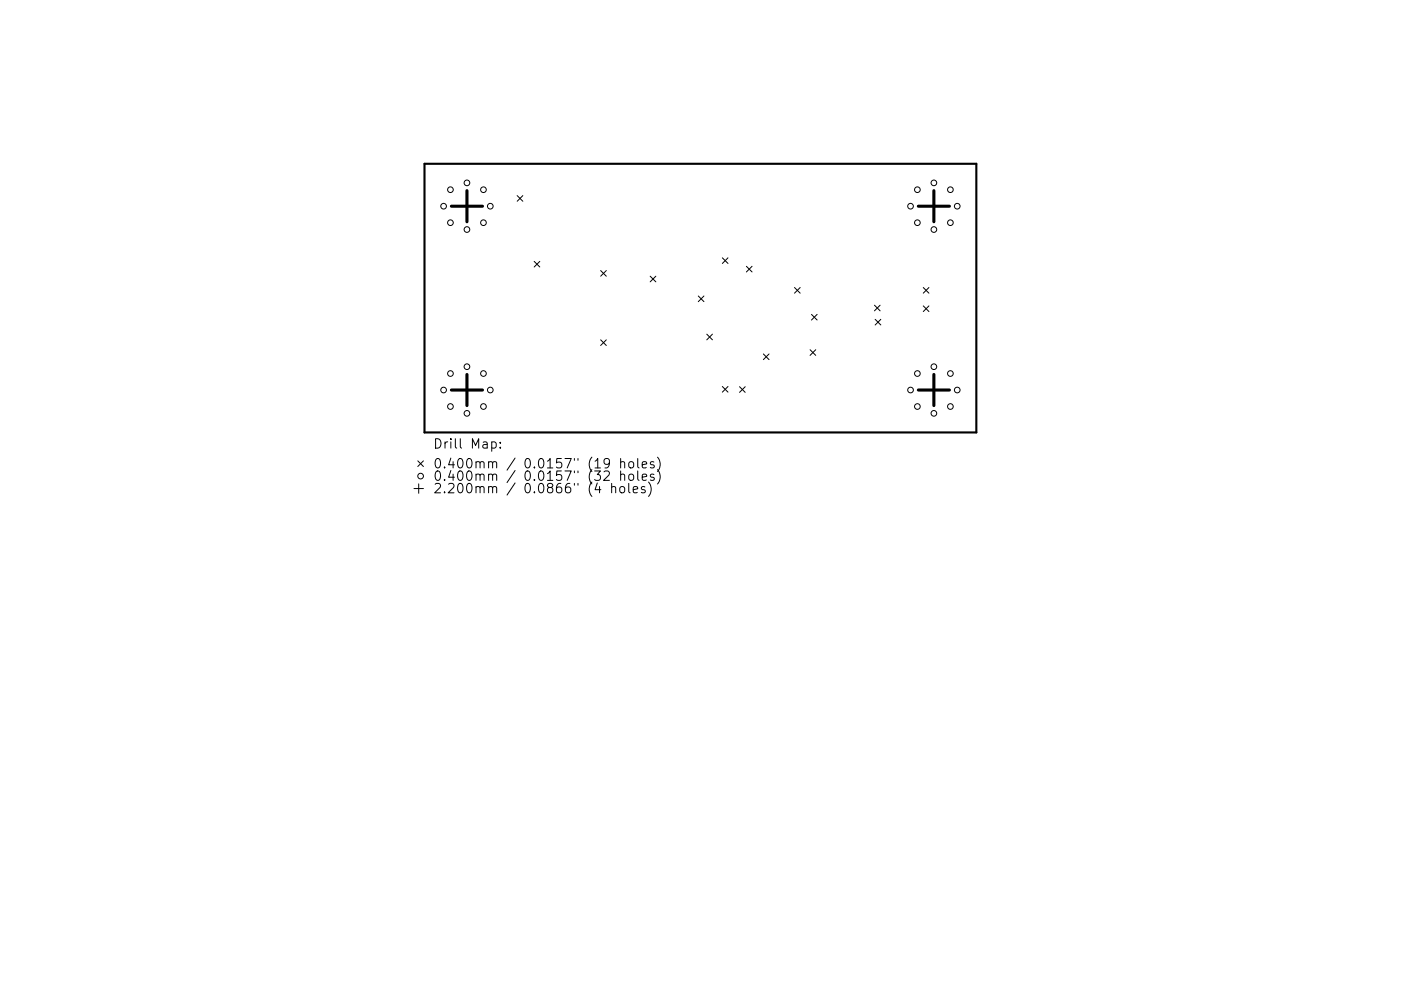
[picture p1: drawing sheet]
<svg xmlns="http://www.w3.org/2000/svg" width="297mm" height="210mm" viewBox="0 0 297 210" stroke-linecap="round" stroke-linejoin="round" font-family="sans-serif">
<defs><g id="words">
<g font-size="2.8">
<text x="91.8" y="95.2">Drill Map:</text>
<text x="91.8" y="99.4">0.400mm / 0.0157&quot; (19 holes)</text>
<text x="91.8" y="102">0.400mm / 0.0157&quot; (32 holes)</text>
<text x="91.8" y="104.7">2.200mm / 0.0866&quot; (4 holes)</text>
</g>
</g></defs>
<path d="M90 34.8h117v57h-117z" fill="none" stroke="#000" stroke-width=".45"/>
<g fill="none" stroke="#000" stroke-width=".21">
<path d="M109.7 41.5l1.2 1.2M110.9 41.5l-1.2 1.2M113.3 55.5l1.2 1.2M114.5 55.5l-1.2 1.2M127.4 57.4l1.2 1.2M128.6 57.4l-1.2 1.2M137.9 58.6l1.2 1.2M139.1 58.6l-1.2 1.2M153.2 54.7l1.2 1.2M154.4 54.7l-1.2 1.2M158.3 56.5l1.2 1.2M159.5 56.5l-1.2 1.2"/>
<path d="M127.4 72.1l1.2 1.2M128.6 72.1l-1.2 1.2M148.1 62.8l1.2 1.2M149.3 62.8l-1.2 1.2M149.9 70.9l1.2 1.2M151.1 70.9l-1.2 1.2M161.9 75.1l1.2 1.2M163.1 75.1l-1.2 1.2M168.5 61l1.2 1.2M169.7 61l-1.2 1.2M171.8 74.2l1.2 1.2M172.1 66.7l1.2 1.2"/>
<path d="M173 74.2l-1.2 1.2M173.3 66.7l-1.2 1.2M185.4 64.8l1.2 1.2M185.6 67.8l1.2 1.2M186.6 64.8l-1.2 1.2M186.8 67.8l-1.2 1.2M195.8 61l1.2 1.2M195.8 64.9l1.2 1.2M197 61l-1.2 1.2M197 64.9l-1.2 1.2M88.6 97.8l1.2 1.2M89.8 97.8l-1.2 1.2"/>
<path d="M104.3 93.8l.5-.1 .4 .4v.6l-.2 .3h-.7M106.1 94.9v.2M106.1 93.8v.2M129.2 98.1l-.4 .4-.5-.1-.2-.3v-.4l.2-.3 .5-.1 .3 .2a1.32 1.32 0 0 1-.5 1.8h-.3M131.6 98.1a.5 .5 0 0 1 .8 .1v1.1M131.6 97.3v2M131.6 99.9v2M133.4 98.1a.54 .54 0 0 1 .5-.2 .54 .54 0 0 1 .5 .4v.6a.54 .54 0 0 1-.6 .4 .54 .54 0 0 1-.5-.4zM135.2 97.3v1.7l.3 .3M135.2 99.9v1.7l.3 .3M136.2 98.6l.9-.2-.1-.4-.6-.1-.2 .3 .1 1h.7M138.6 98l-.4-.1-.3 .3 .1 .3 .6 .2v.5h-.7"/>
<path d="M139.4 97a2.29 2.29 0 0 1 0 3M139.4 99.6a2.29 2.29 0 0 1 0 3.1M153.2 82l1.2 1.2M154.4 82l-1.2 1.2M156.8 82l1.2 1.2M158 82l-1.2 1.2M87.8 103.7h2M88.8 102.7v2M128.1 100.1l.3-.2 .6 .1a.54 .54 0 0 1 .1 .8l-1.1 1.1h1.2M129.7 103.4l.3-.2 .4 .1 .1 1.3M129.7 102.6v2M131.6 100.8a.5 .5 0 0 1 .8 .1v1"/>
<path d="M131.6 103.3l.2-.1a.54 .54 0 0 1 .6 .4v.6a.54 .54 0 0 1-.5 .4 .54 .54 0 0 1-.5-.4v-.6zM133.3 102.6v1.7l.3 .3M133.4 100.8a.54 .54 0 0 1 .5-.2 .54 .54 0 0 1 .5 .4v.5a.54 .54 0 0 1-.6 .4 .54 .54 0 0 1-.5-.4zM134.3 103.9l.9-.2-.1-.4-.6-.1-.2 .3 .1 1h.7M136.2 101.3l.9-.2-.1-.4-.6-.1-.2 .3 .1 .9h.7M136.7 103.3l-.4-.1-.3 .3 .1 .3 .6 .2v.5h-.7M137.5 102.3a2.29 2.29 0 0 1 0 3M138.6 100.7l-.4-.1-.3 .3 .1 .3 .6 .1v.5h-.7"/>
<circle cx="99" cy="38.8" r=".6"/>
<circle cx="198" cy="38.8" r=".6"/>
<circle cx="94.1" cy="43.8" r=".6"/>
<circle cx="95.5" cy="40.3" r=".6"/>
<circle cx="95.5" cy="47.3" r=".6"/>
<circle cx="99" cy="48.7" r=".6"/>
<circle cx="102.5" cy="40.3" r=".6"/>
<circle cx="102.5" cy="47.3" r=".6"/>
<circle cx="104" cy="43.8" r=".6"/>
<circle cx="193.1" cy="43.8" r=".6"/>
<circle cx="194.5" cy="40.3" r=".6"/>
<circle cx="194.5" cy="47.3" r=".6"/>
<circle cx="198" cy="48.7" r=".6"/>
<circle cx="201.5" cy="40.3" r=".6"/>
<circle cx="201.5" cy="47.3" r=".6"/>
<circle cx="203" cy="43.8" r=".6"/>
<circle cx="95.5" cy="79.3" r=".6"/>
<circle cx="99" cy="77.8" r=".6"/>
<circle cx="102.5" cy="79.3" r=".6"/>
<circle cx="194.5" cy="79.3" r=".6"/>
<circle cx="198" cy="77.8" r=".6"/>
<circle cx="201.5" cy="79.3" r=".6"/>
<circle cx="94.1" cy="82.8" r=".6"/>
<circle cx="95.5" cy="86.3" r=".6"/>
<circle cx="99" cy="87.7" r=".6"/>
<circle cx="102.5" cy="86.3" r=".6"/>
<circle cx="104" cy="82.8" r=".6"/>
<circle cx="193.1" cy="82.8" r=".6"/>
<circle cx="194.5" cy="86.3" r=".6"/>
<circle cx="198" cy="87.7" r=".6"/>
<circle cx="201.5" cy="86.3" r=".6"/>
<circle cx="203" cy="82.8" r=".6"/>
<circle cx="89.2" cy="101" r=".6"/>
</g>
<path d="M95.7 43.8h6.6M99 40.5v6.6M194.7 43.8h6.6M198 40.5v6.6M99 79.5v6.6M198 79.5v6.6M95.7 82.8h6.6M194.7 82.8h6.6" fill="none" stroke="#000" stroke-width=".66"/>
<use href="#words"/>
</svg>
